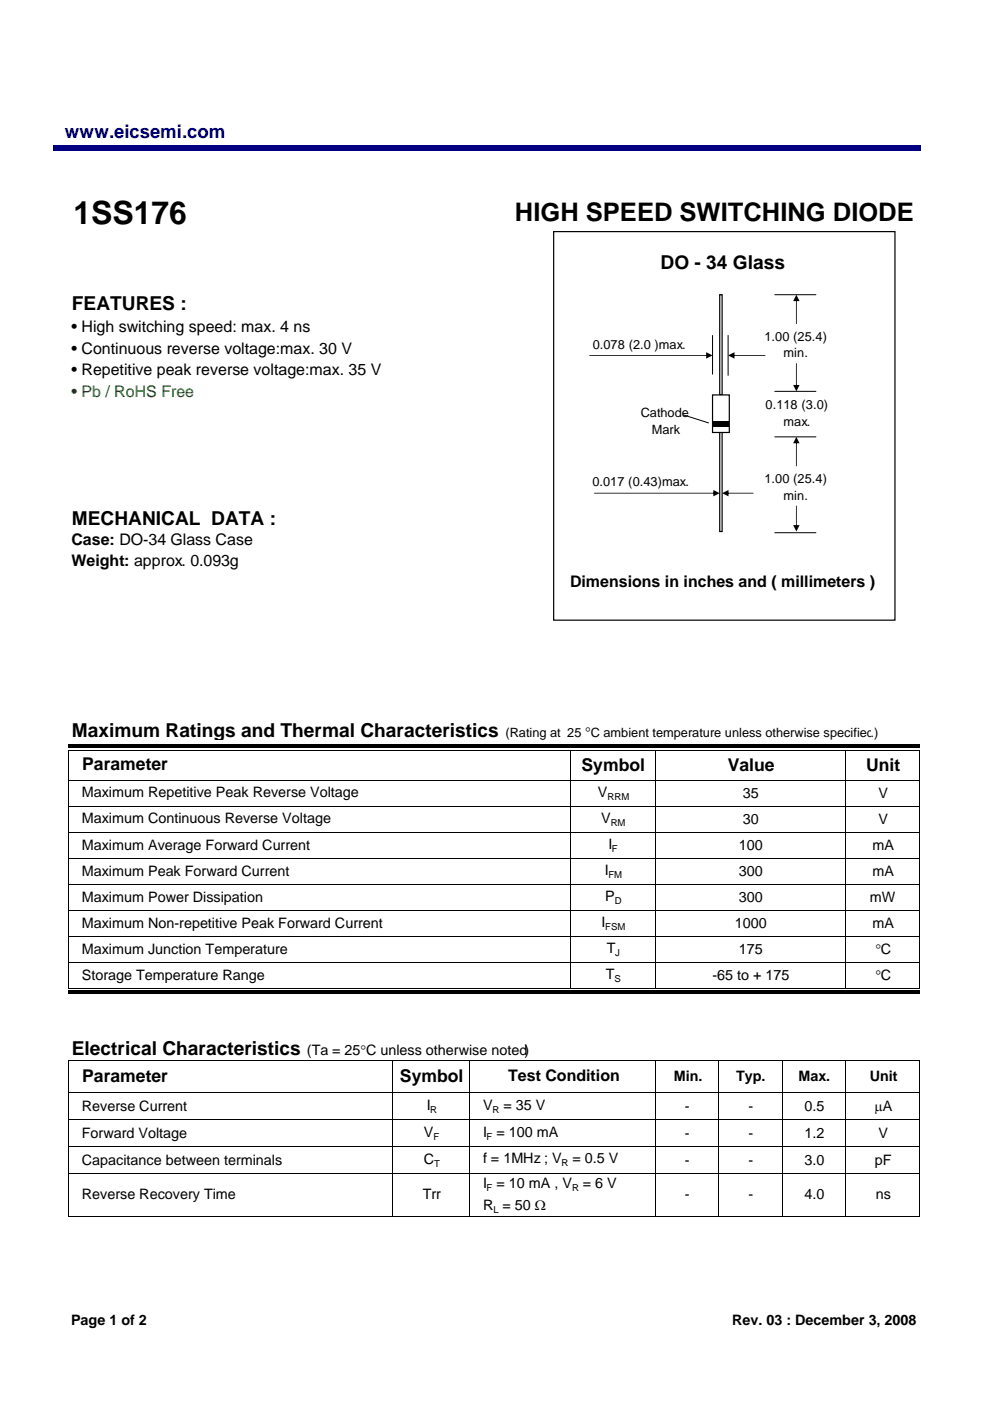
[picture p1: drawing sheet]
<svg xmlns="http://www.w3.org/2000/svg" width="210mm" height="297mm" viewBox="0 0 210 297" stroke-linecap="round" stroke-linejoin="round" font-family="sans-serif">
<defs><g id="words">
<text font-size="6.8" x="15.6" y="47.4">1SS176</text>
<text font-size="5.4" x="109.2" y="46.9">HIGH SPEED SWITCHING DIODE</text>
<g font-size="4.1">
<text x="140.1" y="57">DO - 34 Glass</text>
<text x="15.2" y="65.8">FEATURES :</text>
<text x="15.2" y="111.3">MECHANICAL DATA :</text>
<text x="15.2" y="156.2">Maximum Ratings and Thermal Characteristics</text>
<text x="15.2" y="223.8">Electrical Characteristics</text>
</g>
<text font-size="3.9" fill="#000080" x="13.8" y="29.3">www.eicsemi.com</text>
<g font-size="3.7">
<text x="17.4" y="163.3">Parameter</text>
<text x="123.4" y="163.5">Symbol</text>
<text x="154.3" y="163.5">Value</text>
<text x="183.7" y="163.5">Unit</text>
<text x="17.4" y="229.4">Parameter</text>
<text x="84.8" y="229.4">Symbol</text>
</g>
<g font-size="3.4">
<text x="15.2" y="70.4">• High switching speed: max. 4 ns</text>
<text x="15.2" y="75">• Continuous reverse voltage:max. 30 V</text>
<text x="15.2" y="79.5">• Repetitive peak reverse voltage:max. 35 V</text>
<text x="15.2" y="115.5">Case: DO-34 Glass Case</text>
<text x="15.2" y="120">Weight: approx. 0.093g</text>
<text x="120.9" y="124.5">Dimensions in inches and ( millimeters )</text>
<text x="107.8" y="229.2">Test Condition</text>
</g>
<text font-size="3.4" fill="#008000" x="15.2" y="84.2">• Pb / RoHS Free</text>
<g font-size="3">
<text x="17.4" y="169.1">Maximum Repetitive Peak Reverse Voltage</text>
<text x="126.8" y="169.1">V</text>
<text x="157.6" y="169.2">35</text>
<text x="186.3" y="169.2">V</text>
<text x="17.4" y="174.6">Maximum Continuous Reverse Voltage</text>
<text x="127.5" y="174.6">V</text>
<text x="157.6" y="174.8">30</text>
<text x="186.3" y="174.8">V</text>
<text x="17.4" y="180.3">Maximum Average Forward Current</text>
<text x="17.4" y="185.8">Maximum Peak Forward Current</text>
<text x="128.3" y="185.6">I</text>
<text x="129" y="180.1">I</text>
<text x="156.7" y="180.3">100</text>
<text x="156.7" y="185.8">300</text>
<text x="185.1" y="180.3">mA</text>
<text x="185.1" y="185.8">mA</text>
<text x="17.4" y="191.3">Maximum Power Dissipation</text>
<text x="128.4" y="191.1">P</text>
<text x="156.7" y="191.3">300</text>
<text x="184.5" y="191.3">mW</text>
<text x="17.4" y="196.8">Maximum Non-repetitive Peak Forward Current</text>
<text x="127.6" y="196.6">I</text>
<text x="155.9" y="196.8">1000</text>
<text x="185.1" y="196.8">mA</text>
<text x="17.4" y="202.3">Maximum Junction Temperature</text>
<text x="128.7" y="202.1">T</text>
<text x="156.7" y="202.3">175</text>
<text x="185.7" y="202.4">°C</text>
<text x="17.4" y="207.8">Storage Temperature Range</text>
<text x="128.5" y="207.6">T</text>
<text x="151.1" y="207.8">-65 to + 175</text>
<text x="185.7" y="207.9">°C</text>
<text x="65.1" y="223.8">(Ta = 25°C unless otherwise noted)</text>
<text x="142.9" y="229.3">Min.</text>
<text x="156.1" y="229.3">Typ.</text>
<text x="169.3" y="229.3">Max.</text>
<text x="184.5" y="229.3">Unit</text>
<text x="17.4" y="235.5">Reverse Current</text>
<text x="90.5" y="235.3">I</text>
<text x="102.4" y="235.3">V</text>
<text x="106.8" y="235.3">= 35 V</text>
<text x="145.3" y="235.5">-</text>
<text x="158.8" y="235.5">-</text>
<text x="170.6" y="235.5">0.5</text>
<text x="185.5" y="235.6">μA</text>
<text x="17.4" y="241.3">Forward Voltage</text>
<text x="89.9" y="241">V</text>
<text x="102.4" y="241">I = 100 mA</text>
<text x="145.3" y="241.3">-</text>
<text x="158.8" y="241.3">-</text>
<text x="170.6" y="241.3">1.2</text>
<text x="186.4" y="241.3">V</text>
<text x="17.4" y="247.1">Capacitance between terminals</text>
<text x="89.9" y="246.8">C</text>
<text x="102.4" y="252">I = 10 mA , V</text>
<text x="102.4" y="246.6">f = 1MHz ; V</text>
<text x="121.4" y="246.6">= 0.5 V</text>
<text x="123.6" y="252">= 6 V</text>
<text x="145.3" y="247.1">-</text>
<text x="158.8" y="247.1">-</text>
<text x="170.6" y="247.1">3.0</text>
<text x="185.6" y="247.1">pF</text>
<text x="17.4" y="254.3">Reverse Recovery Time</text>
<text x="89.7" y="254.3">Trr</text>
<text x="102.4" y="256.5">R = 50 Ω</text>
<text x="145.3" y="254.3">-</text>
<text x="158.8" y="254.3">-</text>
<text x="170.6" y="254.3">4.0</text>
<text x="185.8" y="254.3">ns</text>
<text x="15.1" y="280.9">Page 1 of 2</text>
<text x="155.3" y="280.9">Rev. 03 : December 3, 2008</text>
</g>
<g font-size="2.7">
<text x="125.7" y="74">0.078 (2.0 )max.</text>
<text x="162.1" y="72.3">1.00 (25.4)</text>
<text x="166.2" y="75.8">min.</text>
<text x="135.9" y="88.5">Cathode</text>
<text x="162.4" y="86.8">0.118 (3.0)</text>
<text x="138.3" y="91.9">Mark</text>
<text x="166.2" y="90.3">max.</text>
<text x="125.6" y="103.1">0.017 (0.43)max.</text>
<text x="162.1" y="102.4">1.00 (25.4)</text>
<text x="166.2" y="105.9">min.</text>
<text x="107.2" y="156.2">(Rating at 25 °C ambient temperature unless otherwise specified.)</text>
</g>
<g font-size="2">
<text x="128.9" y="169.7">RRM</text>
<text x="129.5" y="175.2">RM</text>
<text x="129.8" y="180.7">F</text>
<text x="129" y="186.2">FM</text>
<text x="130.4" y="191.7">D</text>
<text x="128.4" y="197.2">FSM</text>
<text x="130.5" y="202.7">J</text>
<text x="130.3" y="208.2">S</text>
<text x="91.3" y="235.9">R</text>
<text x="104.5" y="235.9">R</text>
<text x="91.9" y="241.6">F</text>
<text x="103.2" y="241.6">F</text>
<text x="92.1" y="247.4">T</text>
<text x="119.1" y="247.2">R</text>
<text x="103.2" y="252.6">F</text>
<text x="104.6" y="257.1">L</text>
<text x="121.3" y="252.6">R</text>
</g>
</g></defs>
<g fill="none" stroke="#000" stroke-width=".21">
<path d="M151.1 71.1v8.2M154.4 71.1v8.5M164.3 62.5h8.8M144.9 88l5.4 1.7M164.3 83h8.8M164.3 92.6h8.8M164.3 112.9h8.8M14.5 159v50.5M14.6 159h180.6M120.9 159.1v50.4M139 159.1v50.4M179.4 159.1v50.4"/>
<path d="M195.1 159.1v50.4M14.6 165.5h180.6M14.6 171h180.6M14.6 176.5h180.6M14.6 182h180.6M14.6 187.5h180.6M14.6 193h180.6M14.6 198.5h180.6M14.6 204h180.6M14.6 209.5h180.6M14.5 224.8v33.1M14.6 224.8h180.6"/>
<path d="M14.6 231.6h180.6M14.6 237.4h180.6M83.4 224.9v33M99.6 224.9v33M139 224.9v33M152.4 224.9v33M165.9 224.9v33M179.4 224.9v33M195.1 224.9v33M14.6 243.1h180.6M14.6 248.9h180.6M14.6 257.9h180.6"/>
</g>
<g fill="#000">
<path d="M14.5 157.7h180.7v.7h-180.7zM14.5 210.1h180.7v.6h-180.7z"/>
<path d="M125.1 75.3l25.1 .1h-25.1zM149.8 74.7l1.3 .7-1.3 .6z"/>
<path d="M155.4 75.3l7 .1h-7zM154.4 75.4l1.4-.7v1.3z"/>
<path d="M168.8 63.5h.2l-.1 5.2zM168.9 62.5l.7 1.3h-1.4z"/>
<path d="M168.8 77h.2l-.1 5zM168.2 81.6h1.4l-.7 1.4z"/>
<path d="M168.8 93.6h.2l-.1 5.3zM168.9 92.6l.7 1.4h-1.4z"/>
<path d="M126.1 104.5l25.6 .1h-25.6zM151.3 103.9l1.4 .7-1.4 .6z"/>
<path d="M154.2 104.5l5.7 .1h-5.7zM153.2 104.6l1.3-.7v1.3z"/>
<path d="M168.9 107.2v4.6zM168.2 111.3h1.4l-.7 1.4z"/>
</g>
<path d="M117.4 49.1h72.4v82.4h-72.4zM152.7 62.5h.5v21.2h-.5zM152.7 91.4h.5v21.3h-.5z" fill="none" stroke="#000" stroke-width=".25"/>
<path d="M151.1 83.7h3.6v8h-3.6z" fill="#fff"/>
<path d="M151.1 83.7h3.6v8h-3.6z" fill="none" stroke="#000" stroke-width=".25"/>
<path d="M151.1 89.2h3.6v1.2h-3.6z" fill="#000"/>
<path d="M11.3 30.8h184v1.2h-184z" fill="#000080"/>
<use href="#words"/>
</svg>
